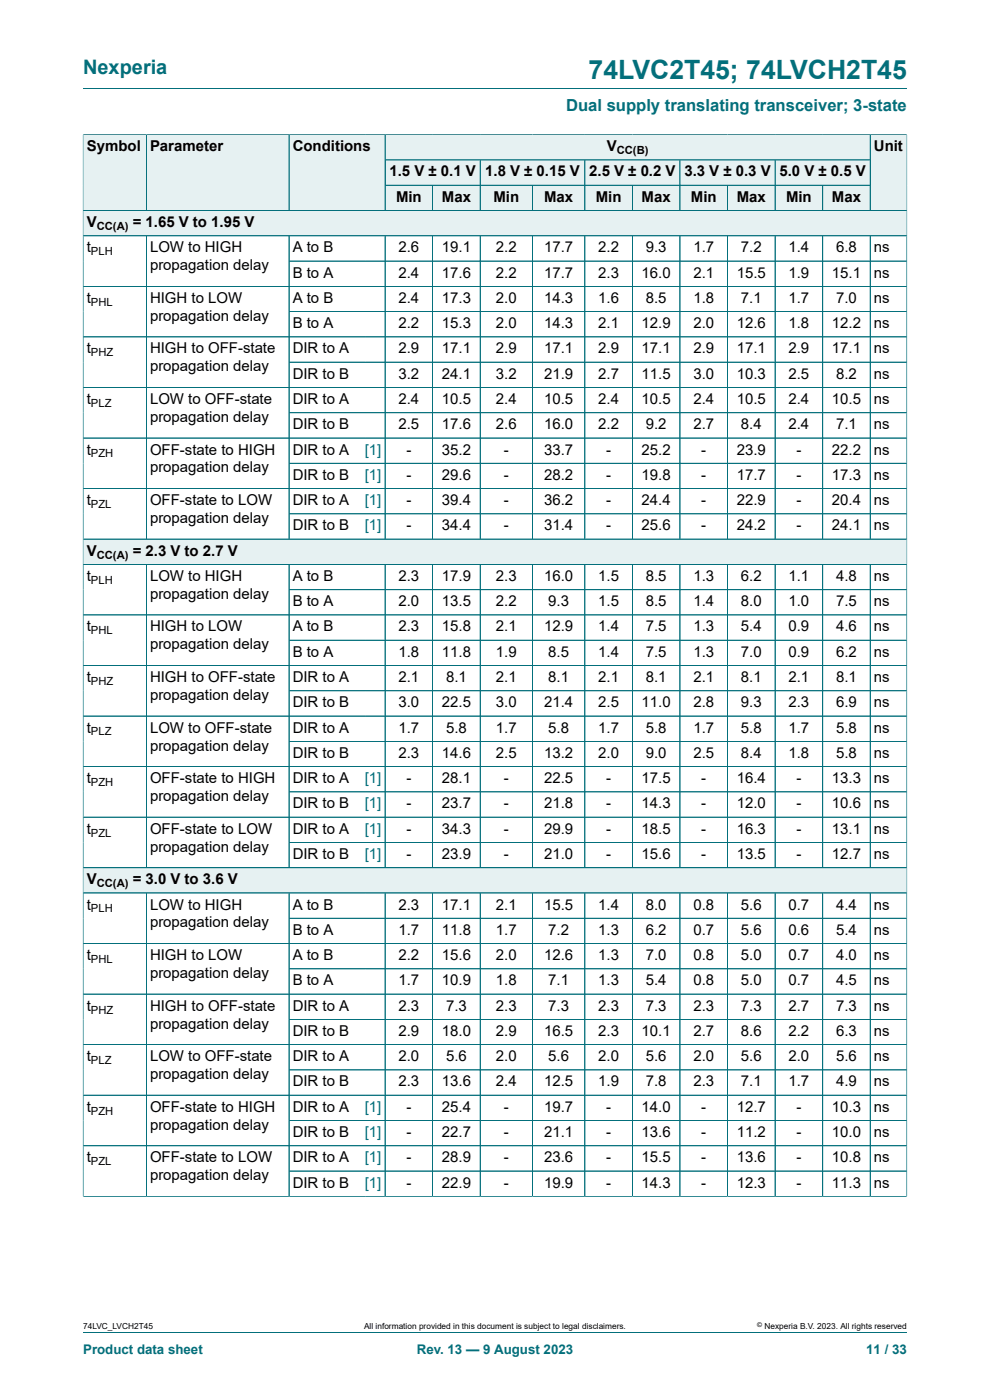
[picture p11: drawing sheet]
<svg xmlns="http://www.w3.org/2000/svg" width="210mm" height="297mm" viewBox="0 0 210 297" stroke-linecap="round" stroke-linejoin="round" font-family="sans-serif">
<defs><g id="words">
<text font-size="5.6" fill="#036f7b" x="124.9" y="16.8">74LVC2T45; 74LVCH2T45</text>
<text font-size="4.2" fill="#036f7b" x="17.6" y="15.6">Nexperia</text>
<text font-size="3.5" fill="#036f7b" x="120.1" y="23.7">Dual supply translating transceiver; 3-state</text>
<g font-size="3.2">
<text x="18.4" y="32.1">Symbol</text>
<text x="31.8" y="32.1">Parameter</text>
<text x="62.1" y="32.1">Conditions</text>
<text x="128.7" y="32.1">V</text>
<text x="185.4" y="32.1">Unit</text>
<text x="82.6" y="37.4">1.5 V ± 0.1 V</text>
<text x="102.9" y="37.4">1.8 V ± 0.15 V</text>
<text x="125" y="37.4">2.5 V ± 0.2 V</text>
<text x="145.2" y="37.4">3.3 V ± 0.3 V</text>
<text x="165.4" y="37.4">5.0 V ± 0.5 V</text>
<text x="84" y="42.8">Min</text>
<text x="93.7" y="42.8">Max</text>
<text x="104.7" y="42.8">Min</text>
<text x="115.4" y="42.8">Max</text>
<text x="126.4" y="42.8">Min</text>
<text x="136.1" y="42.8">Max</text>
<text x="146.6" y="42.8">Min</text>
<text x="156.3" y="42.8">Max</text>
<text x="166.7" y="42.8">Min</text>
<text x="176.5" y="42.8">Max</text>
<text x="18.4" y="48.2">V</text>
<text x="18.4" y="53.5">t</text>
<text x="28.2" y="48.2">= 1.65 V to 1.95 V</text>
<text x="31.8" y="53.5">LOW to HIGH</text>
<text x="62.1" y="53.5">A to B</text>
<text x="84.5" y="53.5">2.6</text>
<text x="93.7" y="53.5">19.1</text>
<text x="105.2" y="53.5">2.2</text>
<text x="115.4" y="53.5">17.7</text>
<text x="126.9" y="53.5">2.2</text>
<text x="137" y="53.5">9.3</text>
<text x="147.1" y="53.5">1.7</text>
<text x="157.2" y="53.5">7.2</text>
<text x="167.3" y="53.5">1.4</text>
<text x="177.3" y="53.5">6.8</text>
<text x="185.4" y="53.5">ns</text>
<text x="31.8" y="57.3">propagation delay</text>
<text x="62.1" y="58.9">B to A</text>
<text x="84.5" y="58.9">2.4</text>
<text x="93.7" y="58.9">17.6</text>
<text x="105.2" y="58.9">2.2</text>
<text x="115.4" y="58.9">17.7</text>
<text x="126.9" y="58.9">2.3</text>
<text x="136.1" y="58.9">16.0</text>
<text x="147.1" y="58.9">2.1</text>
<text x="156.3" y="58.9">15.5</text>
<text x="167.3" y="58.9">1.9</text>
<text x="176.5" y="58.9">15.1</text>
<text x="185.4" y="58.9">ns</text>
<text x="18.4" y="64.3">t</text>
<text x="31.8" y="64.3">HIGH to LOW</text>
<text x="62.1" y="64.3">A to B</text>
<text x="84.5" y="64.3">2.4</text>
<text x="93.7" y="64.3">17.3</text>
<text x="105.2" y="64.3">2.0</text>
<text x="115.4" y="64.3">14.3</text>
<text x="126.9" y="64.3">1.6</text>
<text x="137" y="64.3">8.5</text>
<text x="147.1" y="64.3">1.8</text>
<text x="157.2" y="64.3">7.1</text>
<text x="167.3" y="64.3">1.7</text>
<text x="177.3" y="64.3">7.0</text>
<text x="185.4" y="64.3">ns</text>
<text x="31.8" y="68.1">propagation delay</text>
<text x="62.1" y="69.6">B to A</text>
<text x="84.5" y="69.6">2.2</text>
<text x="93.7" y="69.6">15.3</text>
<text x="105.2" y="69.6">2.0</text>
<text x="115.4" y="69.6">14.3</text>
<text x="126.9" y="69.6">2.1</text>
<text x="136.1" y="69.6">12.9</text>
<text x="147.1" y="69.6">2.0</text>
<text x="156.3" y="69.6">12.6</text>
<text x="167.3" y="69.6">1.8</text>
<text x="176.5" y="69.6">12.2</text>
<text x="185.4" y="69.6">ns</text>
<text x="18.4" y="75">t</text>
<text x="31.8" y="75">HIGH to OFF-state</text>
<text x="62.1" y="75">DIR to A</text>
<text x="84.5" y="75">2.9</text>
<text x="93.7" y="75">17.1</text>
<text x="105.2" y="75">2.9</text>
<text x="115.4" y="75">17.1</text>
<text x="126.9" y="75">2.9</text>
<text x="136.1" y="75">17.1</text>
<text x="147.1" y="75">2.9</text>
<text x="156.3" y="75">17.1</text>
<text x="167.3" y="75">2.9</text>
<text x="176.5" y="75">17.1</text>
<text x="185.4" y="75">ns</text>
<text x="31.8" y="78.8">propagation delay</text>
<text x="62.1" y="80.3">DIR to B</text>
<text x="84.5" y="80.3">3.2</text>
<text x="93.7" y="80.3">24.1</text>
<text x="105.2" y="80.3">3.2</text>
<text x="115.4" y="80.3">21.9</text>
<text x="126.9" y="80.3">2.7</text>
<text x="136.1" y="80.3">11.5</text>
<text x="147.1" y="80.3">3.0</text>
<text x="156.3" y="80.3">10.3</text>
<text x="167.3" y="80.3">2.5</text>
<text x="177.3" y="80.3">8.2</text>
<text x="185.4" y="80.3">ns</text>
<text x="18.4" y="85.7">t</text>
<text x="31.8" y="85.7">LOW to OFF-state</text>
<text x="31.8" y="89.5">propagation delay</text>
<text x="62.1" y="85.7">DIR to A</text>
<text x="84.5" y="85.7">2.4</text>
<text x="93.7" y="85.7">10.5</text>
<text x="105.2" y="85.7">2.4</text>
<text x="115.4" y="85.7">10.5</text>
<text x="126.9" y="85.7">2.4</text>
<text x="136.1" y="85.7">10.5</text>
<text x="147.1" y="85.7">2.4</text>
<text x="156.3" y="85.7">10.5</text>
<text x="167.3" y="85.7">2.4</text>
<text x="176.5" y="85.7">10.5</text>
<text x="185.4" y="85.7">ns</text>
<text x="62.1" y="91.1">DIR to B</text>
<text x="84.5" y="91.1">2.5</text>
<text x="93.7" y="91.1">17.6</text>
<text x="105.2" y="91.1">2.6</text>
<text x="115.4" y="91.1">16.0</text>
<text x="126.9" y="91.1">2.2</text>
<text x="137" y="91.1">9.2</text>
<text x="147.1" y="91.1">2.7</text>
<text x="157.2" y="91.1">8.4</text>
<text x="167.3" y="91.1">2.4</text>
<text x="177.3" y="91.1">7.1</text>
<text x="185.4" y="91.1">ns</text>
<text x="18.4" y="96.4">t</text>
<text x="31.8" y="96.4">OFF-state to HIGH</text>
<text x="31.8" y="100.2">propagation delay</text>
<text x="62.1" y="96.4">DIR to A</text>
<text x="62.1" y="101.8">DIR to B</text>
<text x="86.2" y="96.4">-</text>
<text x="86.2" y="101.8">-</text>
<text x="93.7" y="96.4">35.2</text>
<text x="93.7" y="101.8">29.6</text>
<text x="106.9" y="96.4">-</text>
<text x="106.9" y="101.8">-</text>
<text x="115.4" y="96.4">33.7</text>
<text x="115.4" y="101.8">28.2</text>
<text x="128.6" y="96.4">-</text>
<text x="128.6" y="101.8">-</text>
<text x="136.1" y="96.4">25.2</text>
<text x="136.1" y="101.8">19.8</text>
<text x="148.8" y="96.4">-</text>
<text x="148.8" y="101.8">-</text>
<text x="156.3" y="96.4">23.9</text>
<text x="156.3" y="101.8">17.7</text>
<text x="168.9" y="96.4">-</text>
<text x="168.9" y="101.8">-</text>
<text x="176.5" y="96.4">22.2</text>
<text x="176.5" y="101.8">17.3</text>
<text x="185.4" y="96.4">ns</text>
<text x="185.4" y="101.8">ns</text>
<text x="18.4" y="107.1">t</text>
<text x="31.8" y="107.1">OFF-state to LOW</text>
<text x="62.1" y="107.1">DIR to A</text>
<text x="86.2" y="107.1">-</text>
<text x="93.7" y="107.1">39.4</text>
<text x="106.9" y="107.1">-</text>
<text x="115.4" y="107.1">36.2</text>
<text x="128.6" y="107.1">-</text>
<text x="136.1" y="107.1">24.4</text>
<text x="148.8" y="107.1">-</text>
<text x="156.3" y="107.1">22.9</text>
<text x="168.9" y="107.1">-</text>
<text x="176.5" y="107.1">20.4</text>
<text x="185.4" y="107.1">ns</text>
<text x="31.8" y="111">propagation delay</text>
<text x="62.1" y="112.5">DIR to B</text>
<text x="86.2" y="112.5">-</text>
<text x="93.7" y="112.5">34.4</text>
<text x="106.9" y="112.5">-</text>
<text x="115.4" y="112.5">31.4</text>
<text x="128.6" y="112.5">-</text>
<text x="136.1" y="112.5">25.6</text>
<text x="148.8" y="112.5">-</text>
<text x="156.3" y="112.5">24.2</text>
<text x="168.9" y="112.5">-</text>
<text x="176.5" y="112.5">24.1</text>
<text x="185.4" y="112.5">ns</text>
<text x="18.4" y="117.9">V</text>
<text x="28.2" y="117.9">= 2.3 V to 2.7 V</text>
<text x="18.4" y="123.2">t</text>
<text x="31.8" y="123.2">LOW to HIGH</text>
<text x="62.1" y="123.2">A to B</text>
<text x="84.5" y="123.2">2.3</text>
<text x="93.7" y="123.2">17.9</text>
<text x="105.2" y="123.2">2.3</text>
<text x="115.4" y="123.2">16.0</text>
<text x="126.9" y="123.2">1.5</text>
<text x="137" y="123.2">8.5</text>
<text x="147.1" y="123.2">1.3</text>
<text x="157.2" y="123.2">6.2</text>
<text x="167.3" y="123.2">1.1</text>
<text x="177.3" y="123.2">4.8</text>
<text x="185.4" y="123.2">ns</text>
<text x="31.8" y="127">propagation delay</text>
<text x="62.1" y="128.6">B to A</text>
<text x="84.5" y="128.6">2.0</text>
<text x="93.7" y="128.6">13.5</text>
<text x="105.2" y="128.6">2.2</text>
<text x="116.3" y="128.6">9.3</text>
<text x="126.9" y="128.6">1.5</text>
<text x="137" y="128.6">8.5</text>
<text x="147.1" y="128.6">1.4</text>
<text x="157.2" y="128.6">8.0</text>
<text x="167.3" y="128.6">1.0</text>
<text x="177.3" y="128.6">7.5</text>
<text x="185.4" y="128.6">ns</text>
<text x="18.4" y="134">t</text>
<text x="31.8" y="134">HIGH to LOW</text>
<text x="31.8" y="137.8">propagation delay</text>
<text x="62.1" y="134">A to B</text>
<text x="84.5" y="134">2.3</text>
<text x="93.7" y="134">15.8</text>
<text x="105.2" y="134">2.1</text>
<text x="115.4" y="134">12.9</text>
<text x="126.9" y="134">1.4</text>
<text x="137" y="134">7.5</text>
<text x="147.1" y="134">1.3</text>
<text x="157.2" y="134">5.4</text>
<text x="167.3" y="134">0.9</text>
<text x="177.3" y="134">4.6</text>
<text x="185.4" y="134">ns</text>
<text x="62.1" y="139.3">B to A</text>
<text x="84.5" y="139.3">1.8</text>
<text x="93.7" y="139.3">11.8</text>
<text x="105.2" y="139.3">1.9</text>
<text x="116.3" y="139.3">8.5</text>
<text x="126.9" y="139.3">1.4</text>
<text x="137" y="139.3">7.5</text>
<text x="147.1" y="139.3">1.3</text>
<text x="157.2" y="139.3">7.0</text>
<text x="167.3" y="139.3">0.9</text>
<text x="177.3" y="139.3">6.2</text>
<text x="185.4" y="139.3">ns</text>
<text x="18.4" y="144.7">t</text>
<text x="31.8" y="144.7">HIGH to OFF-state</text>
<text x="31.8" y="148.5">propagation delay</text>
<text x="62.1" y="144.7">DIR to A</text>
<text x="84.5" y="144.7">2.1</text>
<text x="94.6" y="144.7">8.1</text>
<text x="105.2" y="144.7">2.1</text>
<text x="116.3" y="144.7">8.1</text>
<text x="126.9" y="144.7">2.1</text>
<text x="137" y="144.7">8.1</text>
<text x="147.1" y="144.7">2.1</text>
<text x="157.2" y="144.7">8.1</text>
<text x="167.3" y="144.7">2.1</text>
<text x="177.3" y="144.7">8.1</text>
<text x="185.4" y="144.7">ns</text>
<text x="18.4" y="155.4">t</text>
<text x="31.8" y="155.4">LOW to OFF-state</text>
<text x="62.1" y="150">DIR to B</text>
<text x="62.1" y="155.4">DIR to A</text>
<text x="84.5" y="150">3.0</text>
<text x="84.5" y="155.4">1.7</text>
<text x="93.7" y="150">22.5</text>
<text x="94.6" y="155.4">5.8</text>
<text x="105.2" y="150">3.0</text>
<text x="105.2" y="155.4">1.7</text>
<text x="115.4" y="150">21.4</text>
<text x="116.3" y="155.4">5.8</text>
<text x="126.9" y="150">2.5</text>
<text x="126.9" y="155.4">1.7</text>
<text x="136.1" y="150">11.0</text>
<text x="137" y="155.4">5.8</text>
<text x="147.1" y="150">2.8</text>
<text x="147.1" y="155.4">1.7</text>
<text x="157.2" y="150">9.3</text>
<text x="157.2" y="155.4">5.8</text>
<text x="167.3" y="150">2.3</text>
<text x="167.3" y="155.4">1.7</text>
<text x="177.3" y="150">6.9</text>
<text x="177.3" y="155.4">5.8</text>
<text x="185.4" y="150">ns</text>
<text x="185.4" y="155.4">ns</text>
<text x="31.8" y="159.2">propagation delay</text>
<text x="62.1" y="160.8">DIR to B</text>
<text x="84.5" y="160.8">2.3</text>
<text x="93.7" y="160.8">14.6</text>
<text x="105.2" y="160.8">2.5</text>
<text x="115.4" y="160.8">13.2</text>
<text x="126.9" y="160.8">2.0</text>
<text x="137" y="160.8">9.0</text>
<text x="147.1" y="160.8">2.5</text>
<text x="157.2" y="160.8">8.4</text>
<text x="167.3" y="160.8">1.8</text>
<text x="177.3" y="160.8">5.8</text>
<text x="185.4" y="160.8">ns</text>
<text x="18.4" y="166.1">t</text>
<text x="31.8" y="166.1">OFF-state to HIGH</text>
<text x="62.1" y="166.1">DIR to A</text>
<text x="86.2" y="166.1">-</text>
<text x="93.7" y="166.1">28.1</text>
<text x="106.9" y="166.1">-</text>
<text x="115.4" y="166.1">22.5</text>
<text x="128.6" y="166.1">-</text>
<text x="136.1" y="166.1">17.5</text>
<text x="148.8" y="166.1">-</text>
<text x="156.3" y="166.1">16.4</text>
<text x="168.9" y="166.1">-</text>
<text x="176.5" y="166.1">13.3</text>
<text x="185.4" y="166.1">ns</text>
<text x="31.8" y="169.9">propagation delay</text>
<text x="62.1" y="171.5">DIR to B</text>
<text x="86.2" y="171.5">-</text>
<text x="93.7" y="171.5">23.7</text>
<text x="106.9" y="171.5">-</text>
<text x="115.4" y="171.5">21.8</text>
<text x="128.6" y="171.5">-</text>
<text x="136.1" y="171.5">14.3</text>
<text x="148.8" y="171.5">-</text>
<text x="156.3" y="171.5">12.0</text>
<text x="168.9" y="171.5">-</text>
<text x="176.5" y="171.5">10.6</text>
<text x="185.4" y="171.5">ns</text>
<text x="18.4" y="176.9">t</text>
<text x="31.8" y="176.9">OFF-state to LOW</text>
<text x="62.1" y="176.9">DIR to A</text>
<text x="86.2" y="176.9">-</text>
<text x="93.7" y="176.9">34.3</text>
<text x="106.9" y="176.9">-</text>
<text x="115.4" y="176.9">29.9</text>
<text x="128.6" y="176.9">-</text>
<text x="136.1" y="176.9">18.5</text>
<text x="148.8" y="176.9">-</text>
<text x="156.3" y="176.9">16.3</text>
<text x="168.9" y="176.9">-</text>
<text x="176.5" y="176.9">13.1</text>
<text x="185.4" y="176.9">ns</text>
<text x="31.8" y="180.7">propagation delay</text>
<text x="62.1" y="182.2">DIR to B</text>
<text x="86.2" y="182.2">-</text>
<text x="93.7" y="182.2">23.9</text>
<text x="106.9" y="182.2">-</text>
<text x="115.4" y="182.2">21.0</text>
<text x="128.6" y="182.2">-</text>
<text x="136.1" y="182.2">15.6</text>
<text x="148.8" y="182.2">-</text>
<text x="156.3" y="182.2">13.5</text>
<text x="168.9" y="182.2">-</text>
<text x="176.5" y="182.2">12.7</text>
<text x="185.4" y="182.2">ns</text>
<text x="18.4" y="187.6">V</text>
<text x="28.2" y="187.6">= 3.0 V to 3.6 V</text>
<text x="18.4" y="192.9">t</text>
<text x="31.8" y="192.9">LOW to HIGH</text>
<text x="31.8" y="196.8">propagation delay</text>
<text x="62.1" y="192.9">A to B</text>
<text x="84.5" y="192.9">2.3</text>
<text x="93.7" y="192.9">17.1</text>
<text x="105.2" y="192.9">2.1</text>
<text x="115.4" y="192.9">15.5</text>
<text x="126.9" y="192.9">1.4</text>
<text x="137" y="192.9">8.0</text>
<text x="147.1" y="192.9">0.8</text>
<text x="157.2" y="192.9">5.6</text>
<text x="167.3" y="192.9">0.7</text>
<text x="177.3" y="192.9">4.4</text>
<text x="185.4" y="192.9">ns</text>
<text x="18.4" y="203.7">t</text>
<text x="31.8" y="203.7">HIGH to LOW</text>
<text x="62.1" y="198.3">B to A</text>
<text x="62.1" y="203.7">A to B</text>
<text x="84.5" y="198.3">1.7</text>
<text x="84.5" y="203.7">2.2</text>
<text x="93.7" y="198.3">11.8</text>
<text x="93.7" y="203.7">15.6</text>
<text x="105.2" y="198.3">1.7</text>
<text x="105.2" y="203.7">2.0</text>
<text x="115.4" y="203.7">12.6</text>
<text x="116.3" y="198.3">7.2</text>
<text x="126.9" y="198.3">1.3</text>
<text x="126.9" y="203.7">1.3</text>
<text x="137" y="198.3">6.2</text>
<text x="137" y="203.7">7.0</text>
<text x="147.1" y="198.3">0.7</text>
<text x="147.1" y="203.7">0.8</text>
<text x="157.2" y="198.3">5.6</text>
<text x="157.2" y="203.7">5.0</text>
<text x="167.3" y="198.3">0.6</text>
<text x="167.3" y="203.7">0.7</text>
<text x="177.3" y="198.3">5.4</text>
<text x="177.3" y="203.7">4.0</text>
<text x="185.4" y="198.3">ns</text>
<text x="185.4" y="203.7">ns</text>
<text x="31.8" y="207.5">propagation delay</text>
<text x="62.1" y="209">B to A</text>
<text x="84.5" y="209">1.7</text>
<text x="93.7" y="209">10.9</text>
<text x="105.2" y="209">1.8</text>
<text x="116.3" y="209">7.1</text>
<text x="126.9" y="209">1.3</text>
<text x="137" y="209">5.4</text>
<text x="147.1" y="209">0.8</text>
<text x="157.2" y="209">5.0</text>
<text x="167.3" y="209">0.7</text>
<text x="177.3" y="209">4.5</text>
<text x="185.4" y="209">ns</text>
<text x="18.4" y="214.4">t</text>
<text x="31.8" y="214.4">HIGH to OFF-state</text>
<text x="62.1" y="214.4">DIR to A</text>
<text x="84.5" y="214.4">2.3</text>
<text x="94.6" y="214.4">7.3</text>
<text x="105.2" y="214.4">2.3</text>
<text x="116.3" y="214.4">7.3</text>
<text x="126.9" y="214.4">2.3</text>
<text x="137" y="214.4">7.3</text>
<text x="147.1" y="214.4">2.3</text>
<text x="157.2" y="214.4">7.3</text>
<text x="167.3" y="214.4">2.7</text>
<text x="177.3" y="214.4">7.3</text>
<text x="185.4" y="214.4">ns</text>
<text x="31.8" y="218.2">propagation delay</text>
<text x="62.1" y="219.8">DIR to B</text>
<text x="84.5" y="219.8">2.9</text>
<text x="93.7" y="219.8">18.0</text>
<text x="105.2" y="219.8">2.9</text>
<text x="115.4" y="219.8">16.5</text>
<text x="126.9" y="219.8">2.3</text>
<text x="136.1" y="219.8">10.1</text>
<text x="147.1" y="219.8">2.7</text>
<text x="157.2" y="219.8">8.6</text>
<text x="167.3" y="219.8">2.2</text>
<text x="177.3" y="219.8">6.3</text>
<text x="185.4" y="219.8">ns</text>
<text x="18.4" y="225.1">t</text>
<text x="31.8" y="225.1">LOW to OFF-state</text>
<text x="62.1" y="225.1">DIR to A</text>
<text x="84.5" y="225.1">2.0</text>
<text x="94.6" y="225.1">5.6</text>
<text x="105.2" y="225.1">2.0</text>
<text x="116.3" y="225.1">5.6</text>
<text x="126.9" y="225.1">2.0</text>
<text x="137" y="225.1">5.6</text>
<text x="147.1" y="225.1">2.0</text>
<text x="157.2" y="225.1">5.6</text>
<text x="167.3" y="225.1">2.0</text>
<text x="177.3" y="225.1">5.6</text>
<text x="185.4" y="225.1">ns</text>
<text x="31.8" y="228.9">propagation delay</text>
<text x="62.1" y="230.5">DIR to B</text>
<text x="84.5" y="230.5">2.3</text>
<text x="93.7" y="230.5">13.6</text>
<text x="105.2" y="230.5">2.4</text>
<text x="115.4" y="230.5">12.5</text>
<text x="126.9" y="230.5">1.9</text>
<text x="137" y="230.5">7.8</text>
<text x="147.1" y="230.5">2.3</text>
<text x="157.2" y="230.5">7.1</text>
<text x="167.3" y="230.5">1.7</text>
<text x="177.3" y="230.5">4.9</text>
<text x="185.4" y="230.5">ns</text>
<text x="18.4" y="235.8">t</text>
<text x="31.8" y="235.8">OFF-state to HIGH</text>
<text x="31.8" y="239.7">propagation delay</text>
<text x="62.1" y="235.8">DIR to A</text>
<text x="86.2" y="235.8">-</text>
<text x="93.7" y="235.8">25.4</text>
<text x="106.9" y="235.8">-</text>
<text x="115.4" y="235.8">19.7</text>
<text x="128.6" y="235.8">-</text>
<text x="136.1" y="235.8">14.0</text>
<text x="148.8" y="235.8">-</text>
<text x="156.3" y="235.8">12.7</text>
<text x="168.9" y="235.8">-</text>
<text x="176.5" y="235.8">10.3</text>
<text x="185.4" y="235.8">ns</text>
<text x="62.1" y="241.2">DIR to B</text>
<text x="86.2" y="241.2">-</text>
<text x="93.7" y="241.2">22.7</text>
<text x="106.9" y="241.2">-</text>
<text x="115.4" y="241.2">21.1</text>
<text x="128.6" y="241.2">-</text>
<text x="136.1" y="241.2">13.6</text>
<text x="148.8" y="241.2">-</text>
<text x="156.3" y="241.2">11.2</text>
<text x="168.9" y="241.2">-</text>
<text x="176.5" y="241.2">10.0</text>
<text x="185.4" y="241.2">ns</text>
<text x="18.4" y="246.6">t</text>
<text x="31.8" y="246.6">OFF-state to LOW</text>
<text x="31.8" y="250.4">propagation delay</text>
<text x="62.1" y="246.6">DIR to A</text>
<text x="62.1" y="251.9">DIR to B</text>
<text x="86.2" y="246.6">-</text>
<text x="86.2" y="251.9">-</text>
<text x="93.7" y="246.6">28.9</text>
<text x="93.7" y="251.9">22.9</text>
<text x="106.9" y="246.6">-</text>
<text x="106.9" y="251.9">-</text>
<text x="115.4" y="246.6">23.6</text>
<text x="115.4" y="251.9">19.9</text>
<text x="128.6" y="246.6">-</text>
<text x="128.6" y="251.9">-</text>
<text x="136.1" y="246.6">15.5</text>
<text x="136.1" y="251.9">14.3</text>
<text x="148.8" y="246.6">-</text>
<text x="148.8" y="251.9">-</text>
<text x="156.3" y="246.6">13.6</text>
<text x="156.3" y="251.9">12.3</text>
<text x="168.9" y="246.6">-</text>
<text x="168.9" y="251.9">-</text>
<text x="176.5" y="246.6">10.8</text>
<text x="176.5" y="251.9">11.3</text>
<text x="185.4" y="246.6">ns</text>
<text x="185.4" y="251.9">ns</text>
</g>
<g font-size="3.2" fill="#00f">
<text x="77.4" y="96.4">[1]</text>
<text x="77.4" y="101.8">[1]</text>
<text x="77.4" y="107.1">[1]</text>
<text x="77.4" y="112.5">[1]</text>
<text x="77.4" y="166.1">[1]</text>
<text x="77.4" y="171.5">[1]</text>
<text x="77.4" y="176.9">[1]</text>
<text x="77.4" y="182.2">[1]</text>
<text x="77.4" y="235.8">[1]</text>
<text x="77.4" y="241.2">[1]</text>
<text x="77.4" y="246.6">[1]</text>
<text x="77.4" y="251.9">[1]</text>
</g>
<g font-size="2.8" fill="#036f7b">
<text x="17.6" y="287.2">Product data sheet</text>
<text x="88.4" y="287.2">Rev. 13 — 9 August 2023</text>
<text x="183.7" y="287.2">11 / 33</text>
</g>
<g font-size="2.4">
<text x="130.8" y="32.7">CC(B)</text>
<text x="20.5" y="48.8">CC(A)</text>
<text x="19.3" y="54.1">PLH</text>
<text x="19.3" y="64.9">PHL</text>
<text x="19.3" y="75.6">PHZ</text>
<text x="19.3" y="86.3">PLZ</text>
<text x="19.3" y="97">PZH</text>
<text x="19.3" y="107.8">PZL</text>
<text x="20.5" y="118.5">CC(A)</text>
<text x="19.3" y="123.9">PLH</text>
<text x="19.3" y="134.6">PHL</text>
<text x="19.3" y="145.3">PHZ</text>
<text x="19.3" y="156">PLZ</text>
<text x="19.3" y="166.8">PZH</text>
<text x="19.3" y="177.5">PZL</text>
<text x="20.5" y="188.2">CC(A)</text>
<text x="19.3" y="193.6">PLH</text>
<text x="19.3" y="204.3">PHL</text>
<text x="19.3" y="215">PHZ</text>
<text x="19.3" y="225.7">PLZ</text>
<text x="19.3" y="236.5">PZH</text>
<text x="19.3" y="247.2">PZL</text>
</g>
<g font-size="1.8">
<text x="17.6" y="282">74LVC_LVCH2T45</text>
<text x="77.2" y="282">All information provided in this document is subject to legal disclaimers.</text>
<text x="162.2" y="282">Nexperia B.V. 2023. All rights reserved</text>
</g>
<text font-size="1.4" x="160.6" y="281.6">©</text>
</g></defs>
<path d="M17.6 18.8h174.8M81.7 28.6h102.9v5.3h-102.9z" fill="none" stroke="#036f7b" stroke-width=".21"/>
<path d="M81.8 28.6h102.7v5.3h-102.7z" fill="#e6f1f2"/>
<path d="M81.7 33.9h20.2v5.4h-20.2z" fill="none" stroke="#036f7b" stroke-width=".21"/>
<path d="M81.8 34h20v5.2h-20z" fill="#e6f1f2"/>
<path d="M101.9 33.9h22.2v5.4h-22.2z" fill="none" stroke="#036f7b" stroke-width=".21"/>
<path d="M101.9 34h22.1v5.2h-22.1z" fill="#e6f1f2"/>
<path d="M124.1 33.9h20.1v5.4h-20.1z" fill="none" stroke="#036f7b" stroke-width=".21"/>
<path d="M124.1 34h20.1v5.2h-20.1z" fill="#e6f1f2"/>
<path d="M144.2 33.9h20.2v5.4h-20.2z" fill="none" stroke="#036f7b" stroke-width=".21"/>
<path d="M144.3 34h20v5.2h-20z" fill="#e6f1f2"/>
<path d="M164.4 33.9h20.2v5.4h-20.2z" fill="none" stroke="#036f7b" stroke-width=".21"/>
<path d="M164.5 34h20v5.2h-20z" fill="#e6f1f2"/>
<path d="M17.6 28.5v16.2h13.4v-16.1h-13.4" fill="none" stroke="#036f7b" stroke-width=".21"/>
<path d="M17.7 28.6h13.3v16h-13.3z" fill="#e6f1f2"/>
<path d="M31 28.6h30.3v16.1h-30.3z" fill="none" stroke="#036f7b" stroke-width=".21"/>
<path d="M31.1 28.6h30.1v16h-30.1z" fill="#e6f1f2"/>
<path d="M61.3 28.6h20.4v16.1h-20.4z" fill="none" stroke="#036f7b" stroke-width=".21"/>
<g fill="#e6f1f2">
<path d="M61.4 28.6h20.2v16h-20.2z"/>
<path d="M81.8 39.4h9.9v5.2h-9.9z"/>
</g>
<path d="M81.7 39.3h10.1v5.4h-10.1z" fill="none" stroke="#036f7b" stroke-width=".21"/>
<path d="M91.8 39.4h10v5.2h-10z" fill="#e6f1f2"/>
<path d="M91.8 39.3h10.1v5.4h-10.1z" fill="none" stroke="#036f7b" stroke-width=".21"/>
<path d="M101.9 39.4h11v5.2h-11z" fill="#e6f1f2"/>
<path d="M101.9 39.3h11.1v5.4h-11.1z" fill="none" stroke="#036f7b" stroke-width=".21"/>
<path d="M113 39.4h11v5.2h-11z" fill="#e6f1f2"/>
<path d="M113 39.3h11.1v5.4h-11.1z" fill="none" stroke="#036f7b" stroke-width=".21"/>
<path d="M124.1 39.4h10v5.2h-10z" fill="#e6f1f2"/>
<path d="M124.1 39.3h10.1v5.4h-10.1z" fill="none" stroke="#036f7b" stroke-width=".21"/>
<path d="M134.2 39.4h10v5.2h-10z" fill="#e6f1f2"/>
<path d="M134.2 39.3h10v5.4h-10z" fill="none" stroke="#036f7b" stroke-width=".21"/>
<path d="M144.3 39.4h10v5.2h-10z" fill="#e6f1f2"/>
<path d="M144.2 39.3h10.1v5.4h-10.1z" fill="none" stroke="#036f7b" stroke-width=".21"/>
<path d="M154.4 39.4h9.9v5.2h-9.9z" fill="#e6f1f2"/>
<path d="M154.3 39.3h10.1v5.4h-10.1z" fill="none" stroke="#036f7b" stroke-width=".21"/>
<path d="M164.5 39.4h9.9v5.2h-9.9z" fill="#e6f1f2"/>
<path d="M164.4 39.3h10.1v5.4h-10.1z" fill="none" stroke="#036f7b" stroke-width=".21"/>
<path d="M174.6 39.4h9.9v5.2h-9.9z" fill="#e6f1f2"/>
<path d="M192.4 28.5v16.2h-17.9v-5.4h10.1M192.4 28.6h-7.8v16.1" fill="none" stroke="#036f7b" stroke-width=".21"/>
<path d="M184.7 28.6h7.6v16h-7.6z" fill="#e6f1f2"/>
<path d="M17.6 44.7h174.8v5.3h-174.8z" fill="none" stroke="#036f7b" stroke-width=".21"/>
<path d="M17.7 44.7h174.6v5.3h-174.6z" fill="#e6f1f2"/>
<g fill="none" stroke="#036f7b" stroke-width=".21">
<path d="M17.6 50h174.8v69.7h-174.8zM31 50v64.4M61.3 55.4h131.1M61.3 50v64.4M81.7 50v64.4M91.8 50v64.4M101.9 50v64.4M113 50v64.4M124.1 50v64.4M134.2 50v64.4M144.2 50v64.4M154.3 50v64.4"/>
<path d="M164.4 50v64.4M174.5 50v64.4M184.6 50v64.4M17.6 60.7h174.8M17.6 71.5h174.8M61.3 66.1h131.1M61.3 76.8h131.1M17.6 82.2h174.8M17.6 92.9h174.8M61.3 87.6h131.1M192.4 98.3h-131.1M17.6 114.4h174.8"/>
<path d="M192.4 103.6h-174.8M192.4 109h-131.1"/>
</g>
<path d="M17.7 114.4h174.6v5.3h-174.6z" fill="#e6f1f2"/>
<g fill="none" stroke="#036f7b" stroke-width=".21">
<path d="M17.6 119.7h174.8v69.7h-174.8zM31 119.7v64.4M61.3 119.7v64.4M81.7 119.7v64.4M91.8 119.7v64.4M101.9 119.7v64.4M113 119.7v64.4M124.1 119.7v64.4M134.2 119.7v64.4M144.2 119.7v64.4M154.3 119.7v64.4M164.4 119.7v64.4"/>
<path d="M174.5 119.7v64.4M184.6 119.7v64.4M61.3 125.1h131.1M61.3 135.8h131.1M192.4 130.5h-174.8M17.6 151.9h174.8M61.3 146.5h131.1M61.3 157.3h131.1M192.4 141.2h-174.8M17.6 162.6h174.8M61.3 168h131.1M61.3 178.7h131.1"/>
<path d="M192.4 173.4h-174.8M192.4 184.1h-174.8"/>
</g>
<path d="M17.7 184.2h174.6v5.2h-174.6z" fill="#e6f1f2"/>
<g fill="none" stroke="#036f7b" stroke-width=".21">
<path d="M17.6 28.6v225.3M17.7 28.6h174.6M31 28.6v16M61.3 28.6v16M81.7 28.6v16M81.8 33.9h102.7M81.8 39.3h102.7M91.8 39.4v5.2M101.9 34v10.6M113 39.4v5.2M124.1 34v10.6M134.2 39.4v5.2"/>
<path d="M144.2 34v10.6M154.3 39.4v5.2M164.4 34v10.6M174.5 39.4v5.2M184.6 28.6v16M192.4 28.6v225.3M17.7 44.7h174.6M17.7 50h174.6M31 50.1v64.2M61.3 50.1v64.2M61.4 55.4h130.9M81.7 50.1v64.2"/>
<path d="M91.8 50.1v64.2M101.9 50.1v64.2M113 50.1v64.2M124.1 50.1v64.2M134.2 50.1v64.2M144.2 50.1v64.2M154.3 50.1v64.2M164.4 50.1v64.2M174.5 50.1v64.2M184.6 50.1v64.2M17.7 60.7h174.6M17.7 71.5h174.6"/>
<path d="M61.4 66.1h130.9M61.4 76.8h130.9M17.7 82.2h174.6M17.7 92.9h174.6M61.4 87.6h130.9M192.3 98.3h-130.9M17.7 103.6h174.6M17.7 114.4h174.6M17.7 119.7h174.6M31 119.8v64.2M61.3 119.8v64.2M61.4 109h130.9"/>
<path d="M81.7 119.8v64.2M91.8 119.8v64.2M101.9 119.8v64.2M113 119.8v64.2M124.1 119.8v64.2M134.2 119.8v64.2M144.2 119.8v64.2M154.3 119.8v64.2M164.4 119.8v64.2M174.5 119.8v64.2M184.6 119.8v64.2M17.7 130.5h174.6"/>
<path d="M61.4 125.1h130.9M61.4 135.8h130.9M17.7 141.2h174.6M17.7 151.9h174.6M61.4 146.5h130.9M61.4 157.3h130.9M17.7 162.6h174.6M17.7 173.4h174.6M61.4 168h130.9M61.4 178.7h130.9M17.6 189.4h174.8M17.7 184.1h174.6"/>
<path d="M31 189.4v64.4M61.3 194.8h131.1M61.3 189.4v64.4M81.7 189.4v64.4M91.8 189.4v64.4M101.9 189.4v64.4M113 189.4v64.4M124.1 189.4v64.4M134.2 189.4v64.4M144.2 189.4v64.4M154.3 189.4v64.4M164.4 189.4v64.4"/>
<path d="M174.5 189.4v64.4M184.6 189.4v64.4M17.6 210.9h174.8M61.3 205.5h131.1M61.3 216.3h131.1M192.4 200.2h-174.8M61.3 227h131.1M192.4 221.6h-174.8M192.4 232.3h-174.8M192.4 237.7h-131.1M61.3 248.4h131.1M192.4 243.1h-174.8"/>
<path d="M192.4 253.8h-174.8M17.6 282.6h174.8"/>
</g>
<use href="#words"/>
</svg>
